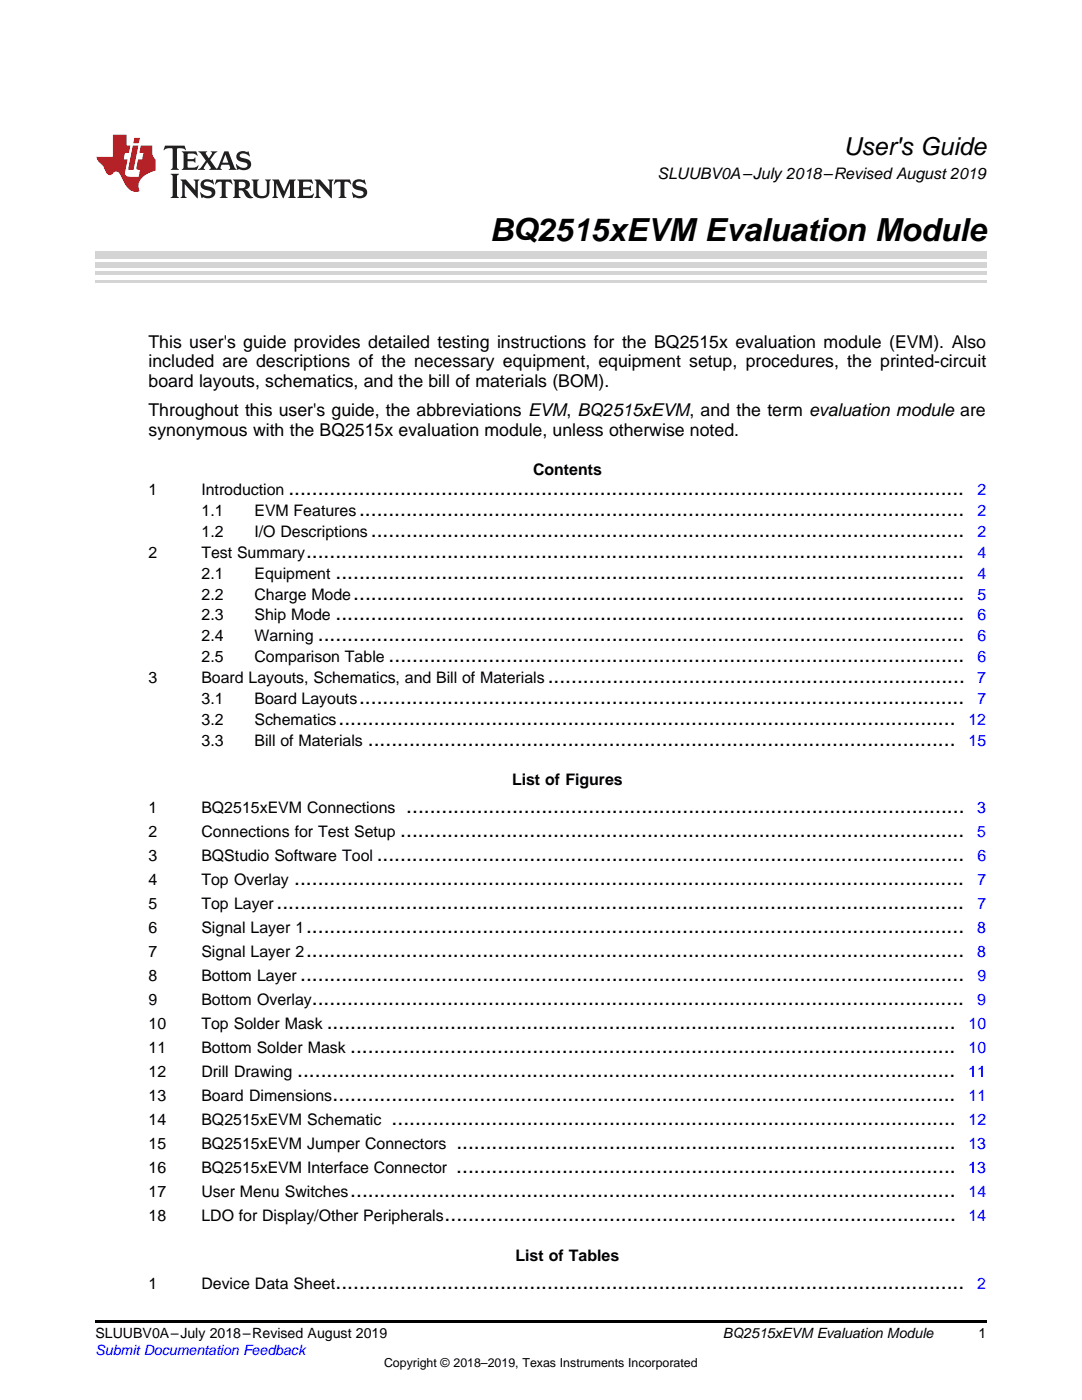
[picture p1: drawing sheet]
<svg xmlns="http://www.w3.org/2000/svg" width="216mm" height="279mm" viewBox="0 0 216 279" stroke-linecap="round" stroke-linejoin="round" font-family="sans-serif">
<defs><g id="words">
<text font-size="6.3" x="97.8" y="48">BQ2515xEVM Evaluation Module</text>
<text font-size="4.9" x="168.3" y="30.9">User's Guide</text>
<g font-size="4.2">
<text x="57.5" y="98.8">...................................................................................................................</text>
<text x="71.6" y="103">.......................................................................................................</text>
<text x="74" y="107.2">.....................................................................................................</text>
<text x="61.1" y="111.3">................................................................................................................</text>
<text x="67" y="115.5">...........................................................................................................</text>
<text x="70.5" y="119.7">........................................................................................................</text>
<text x="67" y="123.8">...........................................................................................................</text>
<text x="63.4" y="128">..............................................................................................................</text>
<text x="77.5" y="132.2">..................................................................................................</text>
<text x="109.3" y="136.3">.......................................................................</text>
<text x="71.7" y="140.5">.......................................................................................................</text>
<text x="67.6" y="144.6">.........................................................................................................</text>
<text x="73.4" y="148.8">....................................................................................................</text>
<text x="79.9" y="167">................................................................................................</text>
<text x="81.1" y="162.2">...............................................................................................</text>
<text x="75.2" y="171.8">....................................................................................................</text>
<text x="58.7" y="176.6">..................................................................................................................</text>
<text x="55.2" y="181.4">.....................................................................................................................</text>
<text x="61.1" y="186.2">................................................................................................................</text>
<text x="61.1" y="191">................................................................................................................</text>
<text x="59.9" y="195.8">.................................................................................................................</text>
<text x="62.2" y="200.6">...............................................................................................................</text>
<text x="65.2" y="205.4">...........................................................................................................</text>
<text x="59.3" y="215">................................................................................................................</text>
<text x="69.9" y="210.2">.......................................................................................................</text>
<text x="66.4" y="219.8">..........................................................................................................</text>
<text x="78.1" y="224.6">................................................................................................</text>
<text x="91.1" y="229.4">.....................................................................................</text>
<text x="69.9" y="239">.......................................................................................................</text>
<text x="91.1" y="234.2">.....................................................................................</text>
<text x="88.7" y="243.8">.......................................................................................</text>
<text x="67" y="257.2">...........................................................................................................</text>
</g>
<g font-size="3.5">
<text x="29.6" y="69.4">This user's guide provides detailed testing instructions for the BQ2515x evaluation module (EVM). Also</text>
<text x="29.6" y="73.3">included are descriptions of the necessary equipment, equipment setup, procedures, the printed-circuit</text>
<text x="29.6" y="77.2">board layouts, schematics, and the bill of materials (BOM).</text>
<text x="29.6" y="83.1">Throughout this user's guide, the abbreviations EVM, BQ2515xEVM, and the term evaluation module are</text>
<text x="29.6" y="87">synonymous with the BQ2515x evaluation module, unless otherwise noted.</text>
</g>
<g font-size="3.2">
<text x="131.2" y="35.7">SLUUBV0A–July 2018–Revised August 2019</text>
<text x="106.4" y="94.8">Contents</text>
<text x="29.6" y="98.8">1</text>
<text x="40.2" y="98.8">Introduction</text>
<text x="40.2" y="103">1.1</text>
<text x="40.2" y="107.2">1.2</text>
<text x="50.8" y="103">EVM Features</text>
<text x="50.8" y="107.2">I/O Descriptions</text>
<text x="29.6" y="111.3">2</text>
<text x="40.2" y="111.3">Test Summary</text>
<text x="40.2" y="115.5">2.1</text>
<text x="40.2" y="119.7">2.2</text>
<text x="50.8" y="115.5">Equipment</text>
<text x="50.8" y="119.7">Charge Mode</text>
<text x="40.2" y="123.8">2.3</text>
<text x="50.8" y="123.8">Ship Mode</text>
<text x="40.2" y="128">2.4</text>
<text x="50.8" y="128">Warning</text>
<text x="29.6" y="136.3">3</text>
<text x="40.2" y="136.3">Board Layouts, Schematics, and Bill of Materials</text>
<text x="40.2" y="132.2">2.5</text>
<text x="50.8" y="132.2">Comparison Table</text>
<text x="40.2" y="140.5">3.1</text>
<text x="50.8" y="140.5">Board Layouts</text>
<text x="40.2" y="144.6">3.2</text>
<text x="40.2" y="148.8">3.3</text>
<text x="50.8" y="144.6">Schematics</text>
<text x="50.8" y="148.8">Bill of Materials</text>
<text x="102.2" y="156.7">List of Figures</text>
<text x="29.6" y="162.2">1</text>
<text x="29.6" y="167">2</text>
<text x="40.2" y="162.2">BQ2515xEVM Connections</text>
<text x="40.2" y="167">Connections for Test Setup</text>
<text x="29.6" y="171.8">3</text>
<text x="40.2" y="171.8">BQStudio Software Tool</text>
<text x="29.6" y="176.6">4</text>
<text x="40.2" y="176.6">Top Overlay</text>
<text x="29.6" y="181.4">5</text>
<text x="40.2" y="181.4">Top Layer</text>
<text x="29.6" y="186.2">6</text>
<text x="29.6" y="191">7</text>
<text x="40.2" y="186.2">Signal Layer 1</text>
<text x="40.2" y="191">Signal Layer 2</text>
<text x="29.6" y="195.8">8</text>
<text x="40.2" y="195.8">Bottom Layer</text>
<text x="29.6" y="200.6">9</text>
<text x="40.2" y="200.6">Bottom Overlay</text>
<text x="29.6" y="205.4">10</text>
<text x="40.2" y="205.4">Top Solder Mask</text>
<text x="29.6" y="210.2">11</text>
<text x="29.6" y="215">12</text>
<text x="40.2" y="210.2">Bottom Solder Mask</text>
<text x="40.2" y="215">Drill Drawing</text>
<text x="29.6" y="219.8">13</text>
<text x="40.2" y="219.8">Board Dimensions</text>
<text x="29.6" y="224.6">14</text>
<text x="40.2" y="224.6">BQ2515xEVM Schematic</text>
<text x="29.6" y="229.4">15</text>
<text x="40.2" y="229.4">BQ2515xEVM Jumper Connectors</text>
<text x="29.6" y="234.2">16</text>
<text x="29.6" y="239">17</text>
<text x="40.2" y="234.2">BQ2515xEVM Interface Connector</text>
<text x="40.2" y="239">User Menu Switches</text>
<text x="29.6" y="243.8">18</text>
<text x="40.2" y="243.8">LDO for Display/Other Peripherals</text>
<text x="102.9" y="251.6">List of Tables</text>
<text x="29.6" y="257.2">1</text>
<text x="40.2" y="257.2">Device Data Sheet</text>
</g>
<g font-size="3.2" fill="#00f">
<text x="195" y="98.8">2</text>
<text x="195" y="103">2</text>
<text x="195" y="107.2">2</text>
<text x="195" y="111.3">4</text>
<text x="195" y="115.5">4</text>
<text x="195" y="119.7">5</text>
<text x="195" y="123.8">6</text>
<text x="195" y="128">6</text>
<text x="195" y="136.3">7</text>
<text x="195" y="132.2">6</text>
<text x="195" y="140.5">7</text>
<text x="193.2" y="144.6">12</text>
<text x="193.3" y="148.8">15</text>
<text x="195" y="167">5</text>
<text x="195" y="162.2">3</text>
<text x="195" y="171.8">6</text>
<text x="195" y="176.6">7</text>
<text x="195" y="181.4">7</text>
<text x="195" y="186.2">8</text>
<text x="195" y="191">8</text>
<text x="195" y="195.8">9</text>
<text x="195" y="200.6">9</text>
<text x="193.3" y="205.4">10</text>
<text x="193.2" y="215">11</text>
<text x="193.3" y="210.2">10</text>
<text x="193.3" y="219.8">11</text>
<text x="193.3" y="224.6">12</text>
<text x="193.2" y="229.4">13</text>
<text x="193.2" y="234.2">13</text>
<text x="193.3" y="239">14</text>
<text x="193.2" y="243.8">14</text>
<text x="195" y="257.2">2</text>
</g>
<g font-size="2.8">
<text x="19" y="267.1">SLUUBV0A–July 2018–Revised August 2019</text>
<text x="144.3" y="267.1">BQ2515xEVM Evaluation Module</text>
<text x="195.3" y="267">1</text>
</g>
<text font-size="2.8" fill="#00f" x="19" y="270.4">Submit Documentation Feedback</text>
<text font-size="2.5" x="76.6" y="272.7">Copyright © 2018–2019, Texas Instruments Incorporated</text>
</g></defs>
<path d="M19 263.5h177.8v.6h-177.8z" fill="#000"/>
<path d="M19 56.1h177.8" fill="none" stroke="#d4d4d4" stroke-width=".42"/>
<g fill="#d4d4d4">
<path d="M19 54.2h177.8v.7h-177.8z"/>
<path d="M19 52.4h177.8v1h-177.8z"/>
<path d="M19 50.3h177.8v1.4h-177.8z"/>
</g>
<path d="M32.9 29.1l-.3 .9h.1a1.64 1.64 0 0 1 1.7-.3l.1 3.6-.4 .6h1.6l-.4-.6v-3.5v-.1l.4-.1a1.36 1.36 0 0 1 1.3 .4h.1l-.3-.9zM36.3 30.2l.3 .3v.3v2.5v.3l-.3 .3h3l.3-.9h-.1a1.87 1.87 0 0 1-2 .4l-.1-1.2h1.2l.4 .3v-1.1l-.4 .3-1.2 .1 .1-1.1 .2-.1a1.66 1.66 0 0 1 1.7 .5l.1-.1-.3-.8zM39.6 30.2l1.5 1.9-.9 1.2-.7 .6h1.4l-.3-.3 .7-1.2 .8 1.2-.3 .3h2.5l-.3-.3 .2-.7h1.5l.2 .6-.3 .4h1.6l-.4-.5-1.2-3.2h-.8l-1.2 2.9-.4 .6-1.3-1.8 .9-1.1 .6-.6h-1.4l.3 .3-.6 1.1-.6-1 .2-.4zM45 30.8l.6 1.7h-1.2zM47.4 30.6a1.04 1.04 0 0 0-.2 1.1 1.04 1.04 0 0 0 1 .6l1 .2a.5 .5 0 0 1 .2 .6 .5 .5 0 0 1-.5 .4 1.76 1.76 0 0 1-1.7-.8l-.1 .1 .3 1.1 .2-.1a2.54 2.54 0 0 0 2.2-.3 1.12 1.12 0 0 0 .2-1.2 1.12 1.12 0 0 0-1-.6l-1-.3a.4 .4 0 0 1-.2-.4 .4 .4 0 0 1 .4-.3 1.6 1.6 0 0 1 1.6 .5h.1l-.3-1-.3 .2-.2-.1a1.62 1.62 0 0 0-1.7 .3zM34.1 34.7l.3 .3 .1 .3v3.6l-.1 .3-.3 .3h1.6l-.3-.3-.1-.3v-3.6l.1-.3 .3-.3zM36 35.8l.4 .6v2.5l-.1 .3-.3 .3h1.2l-.3-.6v-2.1l2.6 2.8v-3.2l.3-.6h-1.2l.3 .4 .1 1.7-1.9-2.1zM40.3 36.2a1.04 1.04 0 0 0-.2 1.1 1.04 1.04 0 0 0 .9 .6l1 .3a.5 .5 0 0 1 .2 .5 .5 .5 0 0 1-.4 .4 1.76 1.76 0 0 1-1.8-.7h-.1l.3 1.1 .2-.1a2.55 2.55 0 0 0 2.3-.3 1.12 1.12 0 0 0 .2-1.2 1.12 1.12 0 0 0-1-.6l-1-.3a.41 .41 0 0 1-.2-.4 .41 .41 0 0 1 .4-.3 1.6 1.6 0 0 1 1.5 .5h.1l-.3-1-.2 .2-.2-.1a1.64 1.64 0 0 0-1.7 .3zM43.2 35.8l-.3 1h.1a.95 .95 0 0 1 1.2-.5v2.6v.3l-.4 .3h1.6l-.3-.3-.1-.3v-2.4l.3-.2a1.02 1.02 0 0 1 1 .5h.1l-.3-1zM46.5 35.8l.3 .4v.2v2.5v.3l-.3 .3h1.5l-.3-.3-.1-1.2a.9 .9 0 0 1 1.2 .8 1.07 1.07 0 0 0 1.7 .6 1.97 1.97 0 0 1-1.1-1.3l-.5-.3a.98 .98 0 0 0 1-1 .98 .98 0 0 0-1-.9zM47.7 36.3h.2a.81 .81 0 0 1 1.1 .6 .64 .64 0 0 1-.7 .7h-.7zM50.2 35.8l.3 .4 .1 .2v1.9a1.59 1.59 0 0 0 2.1 1.2 1.15 1.15 0 0 0 1.1-1.2v-2.1l.3-.4h-1.2l.3 .6v1.9a.97 .97 0 0 1-.7 .9 .97 .97 0 0 1-1.1-.6l-.1-2.2 .1-.2 .3-.4zM54.3 35.8l.3 .4 .1 .2v2.5l-.4 .6h1.2l-.4-.6v-2.3l1.4 3 1.4-3v2.3l-.4 .6h1.5l-.3-.3v-.3v-2.5v-.2l.3-.4h-1.3l-1 2.4-1.1-2.4zM59.3 35.8l.3 .4 .1 .2v2.5l-.1 .3-.3 .3h3l.4-.8-.1-.1a1.88 1.88 0 0 1-2.1 .4v-1.2h1.2l.3 .3v-1l-.3 .2-1.2 .1v-1l.3-.1a1.66 1.66 0 0 1 1.6 .4h.1l-.3-.9zM62.8 35.8l.3 .6v2.5v.3l-.3 .3h1.2l-.4-.6v-2.1l2.6 2.8v-3.2l.3-.6h-1.1l.3 .4v1.7l-1.8-2.1zM66.9 35.8l-.3 1h.1a.95 .95 0 0 1 1.2-.5v2.6v.3l-.4 .3h1.6l-.3-.3-.1-.3v-2.4l.3-.2a1.02 1.02 0 0 1 1 .5h.1l-.3-1zM70.6 36.2a1.04 1.04 0 0 0-.2 1.1 1.04 1.04 0 0 0 .9 .6l1 .3a.5 .5 0 0 1 .2 .5 .5 .5 0 0 1-.4 .4 1.75 1.75 0 0 1-1.8-.7h-.1l.3 1.1 .2-.1a2.56 2.56 0 0 0 2.3-.3 1.12 1.12 0 0 0 .2-1.2 1.12 1.12 0 0 0-1-.6l-1-.3a.4 .4 0 0 1-.2-.4 .4 .4 0 0 1 .4-.3 1.6 1.6 0 0 1 1.5 .5h.1l-.3-1-.2 .2-.2-.1a1.64 1.64 0 0 0-1.7 .3z" fill="#231f20"/>
<path d="M22.5 26.9v4.4h-3.2a2.57 2.57 0 0 0 1.2 1.7l.4 .8a1.22 1.22 0 0 0 1.3 1.1l.2-.2a.9 .9 0 0 1 1-.5 .9 .9 0 0 1 .7 .9l.5 1.1a2.58 2.58 0 0 0 3.3 1.9 2.35 2.35 0 0 1 .9-3.1l1.1-.6 1.1-.3v-2.3a1.45 1.45 0 0 1-.6-1.3v-1.5h-2.3l-.3 1.5h.8l-.2 1.3h-.9l-.3 1.6 .1 .4 .7 .1-.3 1.4h-1.1a1.52 1.52 0 0 1-1.7-.6l.6-2.9h-.8l.2-1.3h.8l.3-1.5h-.7v-2.1zM26.5 29l-1 4.9h1.2l.9-4.9zM26.8 27.5l-.2 1.1h1.1l.2-1.1z" fill="#ee1d23"/>
<use href="#words"/>
</svg>
